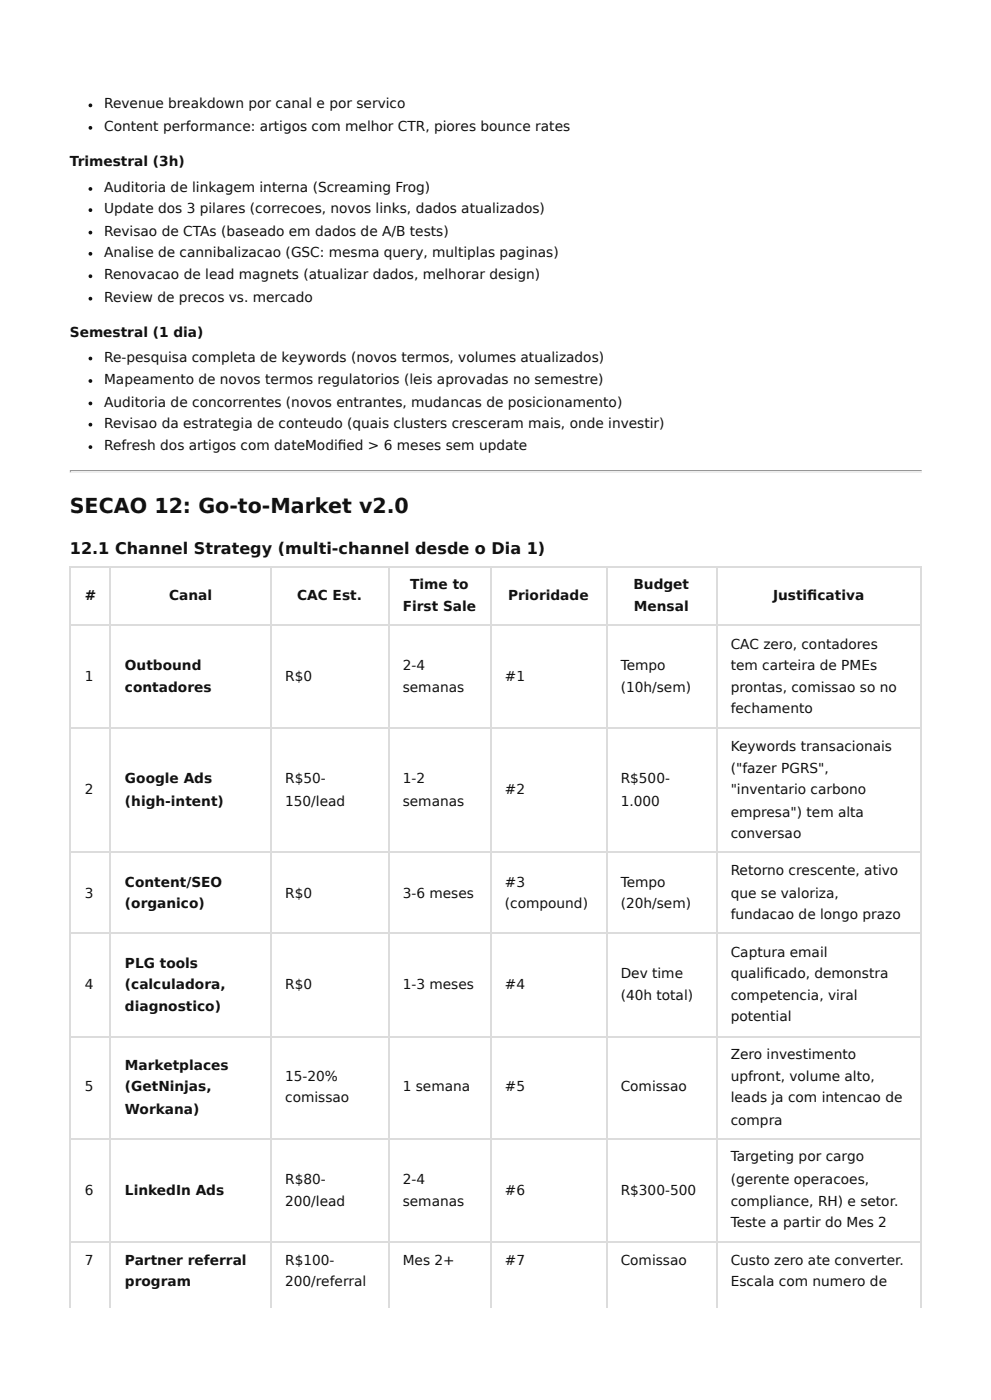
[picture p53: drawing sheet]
<svg xmlns="http://www.w3.org/2000/svg" width="210mm" height="297mm" viewBox="0 0 210 297" stroke-linecap="round" stroke-linejoin="round" font-family="sans-serif">
<defs><g id="words">
<text font-size="4.4" fill="#111" x="14.8" y="108.7">SECAO 12: Go-to-Market v2.0</text>
<text font-size="3.4" fill="#111" x="14.8" y="117.5">12.1 Channel Strategy (multi-channel desde o Dia 1)</text>
<g font-size="2.9" fill="#111">
<text x="22.1" y="23">Revenue breakdown por canal e por servico</text>
<text x="22.1" y="27.8">Content performance: artigos com melhor CTR, piores bounce rates</text>
<text x="14.8" y="35.2">Trimestral (3h)</text>
<text x="22.1" y="40.7">Auditoria de linkagem interna (Screaming Frog)</text>
<text x="22.1" y="45.2">Update dos 3 pilares (correcoes, novos links, dados atualizados)</text>
<text x="22.1" y="50">Revisao de CTAs (baseado em dados de A/B tests)</text>
<text x="22.1" y="54.5">Analise de cannibalizacao (GSC: mesma query, multiplas paginas)</text>
<text x="22.1" y="59.3">Renovacao de lead magnets (atualizar dados, melhorar design)</text>
<text x="22.1" y="64">Review de precos vs. mercado</text>
<text x="14.8" y="71.4">Semestral (1 dia)</text>
<text x="22.1" y="76.7">Re-pesquisa completa de keywords (novos termos, volumes atualizados)</text>
<text x="22.1" y="81.5">Mapeamento de novos termos regulatorios (leis aprovadas no semestre)</text>
<text x="22.1" y="86.3">Auditoria de concorrentes (novos entrantes, mudancas de posicionamento)</text>
<text x="22.1" y="90.8">Revisao da estrategia de conteudo (quais clusters cresceram mais, onde investir)</text>
<text x="22.1" y="95.5">Refresh dos artigos com dateModifi ed &gt; 6 meses sem update</text>
<text x="87" y="124.9">Time to</text>
<text x="134.4" y="124.9">Budget</text>
<text x="18" y="127.3">#</text>
<text x="35.9" y="127.3">Canal</text>
<text x="63" y="127.3">CAC Est.</text>
<text x="85.4" y="129.6">First Sale</text>
<text x="107.8" y="127.3">Prioridade</text>
<text x="134.5" y="129.6">Mensal</text>
<text x="164" y="127.3">Justifi cativa</text>
<text x="155" y="137.6">CAC zero, contadores</text>
<text x="26.5" y="142.1">Outbound</text>
<text x="85.4" y="142.1">2-4</text>
<text x="131.7" y="142.1">Tempo</text>
<text x="155" y="142.1">tem carteira de PMEs</text>
<text x="18" y="144.5">1</text>
<text x="26.5" y="146.8">contadores</text>
<text x="60.5" y="144.5">R$0</text>
<text x="85.4" y="146.8">semanas</text>
<text x="107.1" y="144.5">#1</text>
<text x="131.7" y="146.8">(10h/sem)</text>
<text x="155" y="146.8">prontas, comissao so no</text>
<text x="155" y="151.3">fechamento</text>
<text x="155" y="159.3">Keywords transacionais</text>
<text x="26.5" y="166.2">Google Ads</text>
<text x="60.5" y="166.2">R$50-</text>
<text x="85.4" y="166.2">1-2</text>
<text x="131.7" y="166.2">R$500-</text>
<text x="155" y="164">(&quot;fazer PGRS&quot;,</text>
<text x="18" y="168.5">2</text>
<text x="26.5" y="170.9">(high-intent)</text>
<text x="60.5" y="170.9">150/lead</text>
<text x="85.4" y="170.9">semanas</text>
<text x="107.1" y="168.5">#2</text>
<text x="131.7" y="170.9">1.000</text>
<text x="155" y="168.5">&quot;inventario carbono</text>
<text x="155" y="173.3">empresa&quot;) tem alta</text>
<text x="155" y="177.8">conversao</text>
<text x="155" y="185.7">Retorno crescente, ativo</text>
<text x="18" y="190.5">3</text>
<text x="26.5" y="188.1">Content/SEO</text>
<text x="60.5" y="190.5">R$0</text>
<text x="85.4" y="190.5">3-6 meses</text>
<text x="107.1" y="188.1">#3</text>
<text x="131.7" y="188.1">Tempo</text>
<text x="155" y="190.5">que se valoriza,</text>
<text x="26.5" y="192.6">(organico)</text>
<text x="107.1" y="192.6">(compound)</text>
<text x="131.7" y="192.6">(20h/sem)</text>
<text x="155" y="195">fundacao de longo prazo</text>
<text x="155" y="202.9">Captura email</text>
<text x="18" y="209.8">4</text>
<text x="26.5" y="205.3">PLG tools</text>
<text x="26.5" y="209.8">(calculadora,</text>
<text x="60.5" y="209.8">R$0</text>
<text x="85.4" y="209.8">1-3 meses</text>
<text x="107.1" y="209.8">#4</text>
<text x="131.7" y="207.4">Dev time</text>
<text x="155" y="207.4">qualifi cado, demonstra</text>
<text x="26.5" y="214.6">diagnostico)</text>
<text x="131.7" y="212.2">(40h total)</text>
<text x="155" y="212.2">competencia, viral</text>
<text x="155" y="216.7">potential</text>
<text x="26.5" y="227">Marketplaces</text>
<text x="155" y="224.6">Zero investimento</text>
<text x="18" y="231.5">5</text>
<text x="26.5" y="231.5">(GetNinjas,</text>
<text x="60.5" y="229.4">15-20%</text>
<text x="60.5" y="233.9">comissao</text>
<text x="85.4" y="231.5">1 semana</text>
<text x="107.1" y="231.5">#5</text>
<text x="131.7" y="231.5">Comissao</text>
<text x="155" y="229.4">upfront, volume alto,</text>
<text x="155" y="233.9">leads ja com intencao de</text>
<text x="26.5" y="236.3">Workana)</text>
<text x="155" y="238.7">compra</text>
<text x="60.5" y="251.1">R$80-</text>
<text x="85.4" y="251.1">2-4</text>
<text x="155" y="246.3">Targeting por cargo</text>
<text x="155" y="251.1">(gerente operacoes,</text>
<text x="18" y="253.5">6</text>
<text x="26.5" y="253.5">LinkedIn Ads</text>
<text x="60.5" y="255.9">200/lead</text>
<text x="85.4" y="255.9">semanas</text>
<text x="107.1" y="253.5">#6</text>
<text x="131.7" y="253.5">R$300-500</text>
<text x="155" y="255.9">compliance, RH) e setor.</text>
<text x="155" y="260.3">Teste a partir do Mes 2</text>
<text x="18" y="268.3">7</text>
<text x="26.5" y="268.3">Partner referral</text>
<text x="60.5" y="268.3">R$100-</text>
<text x="85.4" y="268.3">Mes 2+</text>
<text x="107.1" y="268.3">#7</text>
<text x="131.7" y="268.3">Comissao</text>
<text x="155" y="268.3">Custo zero ate converter.</text>
<text x="26.5" y="272.8">program</text>
<text x="60.5" y="272.8">200/referral</text>
<text x="155" y="272.8">Escala com numero de</text>
</g>
</g></defs>
<path d="M14.8 99.9h180.7" fill="none" stroke="#9a9a9a" stroke-width=".26"/>
<path d="M14.8 100.1h180.7" fill="none" stroke="#eee" stroke-width=".26"/>
<path d="M195.5 99.7v.6h-.2z" fill="#eee"/>
<path d="M14.8 99.7h.3v.3l-.3 .3z" fill="#9a9a9a"/>
<g fill="#fff">
<path d="M15.1 120.1h8.4v12.7h-8.4z"/>
<path d="M23.5 120.1h33.9v12.7h-33.9z"/>
<path d="M57.4 120.1h24.9v12.7h-24.9z"/>
<path d="M82.3 120.1h21.7v12.7h-21.7z"/>
<path d="M104 120.1h24.6v12.7h-24.6z"/>
<path d="M128.6 120.1h23.3v12.7h-23.3z"/>
<path d="M151.9 120.1h43.6v12.7h-43.6z"/>
<path d="M15.1 132.8h8.4v21.7h-8.4z"/>
<path d="M23.5 132.8h33.9v21.7h-33.9z"/>
<path d="M57.4 132.8h24.9v21.7h-24.9z"/>
<path d="M82.3 132.8h21.7v21.7h-21.7z"/>
<path d="M104 132.8h24.6v21.7h-24.6z"/>
<path d="M128.6 132.8h23.3v21.7h-23.3z"/>
<path d="M151.9 132.8h43.6v21.7h-43.6z"/>
<path d="M15.1 154.5h8.4v26.5h-8.4z"/>
<path d="M23.5 154.5h33.9v26.5h-33.9z"/>
<path d="M57.4 154.5h24.9v26.5h-24.9z"/>
<path d="M82.3 154.5h21.7v26.5h-21.7z"/>
<path d="M104 154.5h24.6v26.5h-24.6z"/>
<path d="M128.6 154.5h23.3v26.5h-23.3z"/>
<path d="M151.9 154.5h43.6v26.5h-43.6z"/>
<path d="M15.1 181h8.4v17.2h-8.4z"/>
<path d="M23.5 181h33.9v17.2h-33.9z"/>
<path d="M57.4 181h24.9v17.2h-24.9z"/>
<path d="M82.3 181h21.7v17.2h-21.7z"/>
<path d="M104 181h24.6v17.2h-24.6z"/>
<path d="M128.6 181h23.3v17.2h-23.3z"/>
<path d="M151.9 181h43.6v17.2h-43.6z"/>
<path d="M15.1 198.2h8.4v21.7h-8.4z"/>
<path d="M23.5 198.2h33.9v21.7h-33.9z"/>
<path d="M57.4 198.2h24.9v21.7h-24.9z"/>
<path d="M82.3 198.2h21.7v21.7h-21.7z"/>
<path d="M104 198.2h24.6v21.7h-24.6z"/>
<path d="M128.6 198.2h23.3v21.7h-23.3z"/>
<path d="M151.9 198.2h43.6v21.7h-43.6z"/>
<path d="M15.1 219.9h8.4v21.7h-8.4z"/>
<path d="M23.5 219.9h33.9v21.7h-33.9z"/>
<path d="M57.4 219.9h24.9v21.7h-24.9z"/>
<path d="M82.3 219.9h21.7v21.7h-21.7z"/>
<path d="M104 219.9h24.6v21.7h-24.6z"/>
<path d="M128.6 219.9h23.3v21.7h-23.3z"/>
<path d="M151.9 219.9h43.6v21.7h-43.6z"/>
<path d="M15.1 241.6h8.4v21.9h-8.4z"/>
<path d="M23.5 241.6h33.9v21.9h-33.9z"/>
<path d="M57.4 241.6h24.9v21.9h-24.9z"/>
<path d="M82.3 241.6h21.7v21.9h-21.7z"/>
<path d="M104 241.6h24.6v21.9h-24.6z"/>
<path d="M128.6 241.6h23.3v21.9h-23.3z"/>
<path d="M151.9 241.6h43.6v21.9h-43.6z"/>
<path d="M15.1 263.5h8.4v13.9h-8.4z"/>
<path d="M23.5 263.5h33.9v13.9h-33.9z"/>
<path d="M57.4 263.5h24.9v13.9h-24.9z"/>
<path d="M82.3 263.5h21.7v13.9h-21.7z"/>
<path d="M104 263.5h24.6v13.9h-24.6z"/>
<path d="M128.6 263.5h23.3v13.9h-23.3z"/>
<path d="M151.9 263.5h43.6v13.9h-43.6z"/>
</g>
<g fill="none" stroke="#dcdcdc" stroke-width=".26">
<path d="M14.8 120.3h180.7M14.8 132.7h180.7M14.9 120.1v157.3M23.4 120.1v157.3M57.5 120.1v157.3M82.4 120.1v157.3M104.1 120.1v157.3M128.7 120.1v157.3M152 120.1v157.3M14.8 154.4h180.7M14.8 180.8h180.7M14.8 198h180.7"/>
<path d="M14.8 220h180.7M14.8 241.7h180.7M14.8 263.4h180.7"/>
</g>
<path d="M195.4 120.1v157.3" fill="none" stroke="#dcdcdc" stroke-width=".23"/>
<g fill="#111">
<circle cx="19.2" cy="22.4" r=".4"/>
<circle cx="19.2" cy="27.1" r=".4"/>
<circle cx="19.2" cy="40.1" r=".4"/>
<circle cx="19.2" cy="44.6" r=".4"/>
<circle cx="19.2" cy="49.3" r=".4"/>
<circle cx="19.2" cy="53.8" r=".4"/>
<circle cx="19.2" cy="58.6" r=".4"/>
<circle cx="19.2" cy="63.4" r=".4"/>
<circle cx="19.2" cy="76.1" r=".4"/>
<circle cx="19.2" cy="80.8" r=".4"/>
<circle cx="19.2" cy="85.6" r=".4"/>
<circle cx="19.2" cy="90.1" r=".4"/>
<circle cx="19.2" cy="94.9" r=".4"/>
</g>
<use href="#words"/>
</svg>
